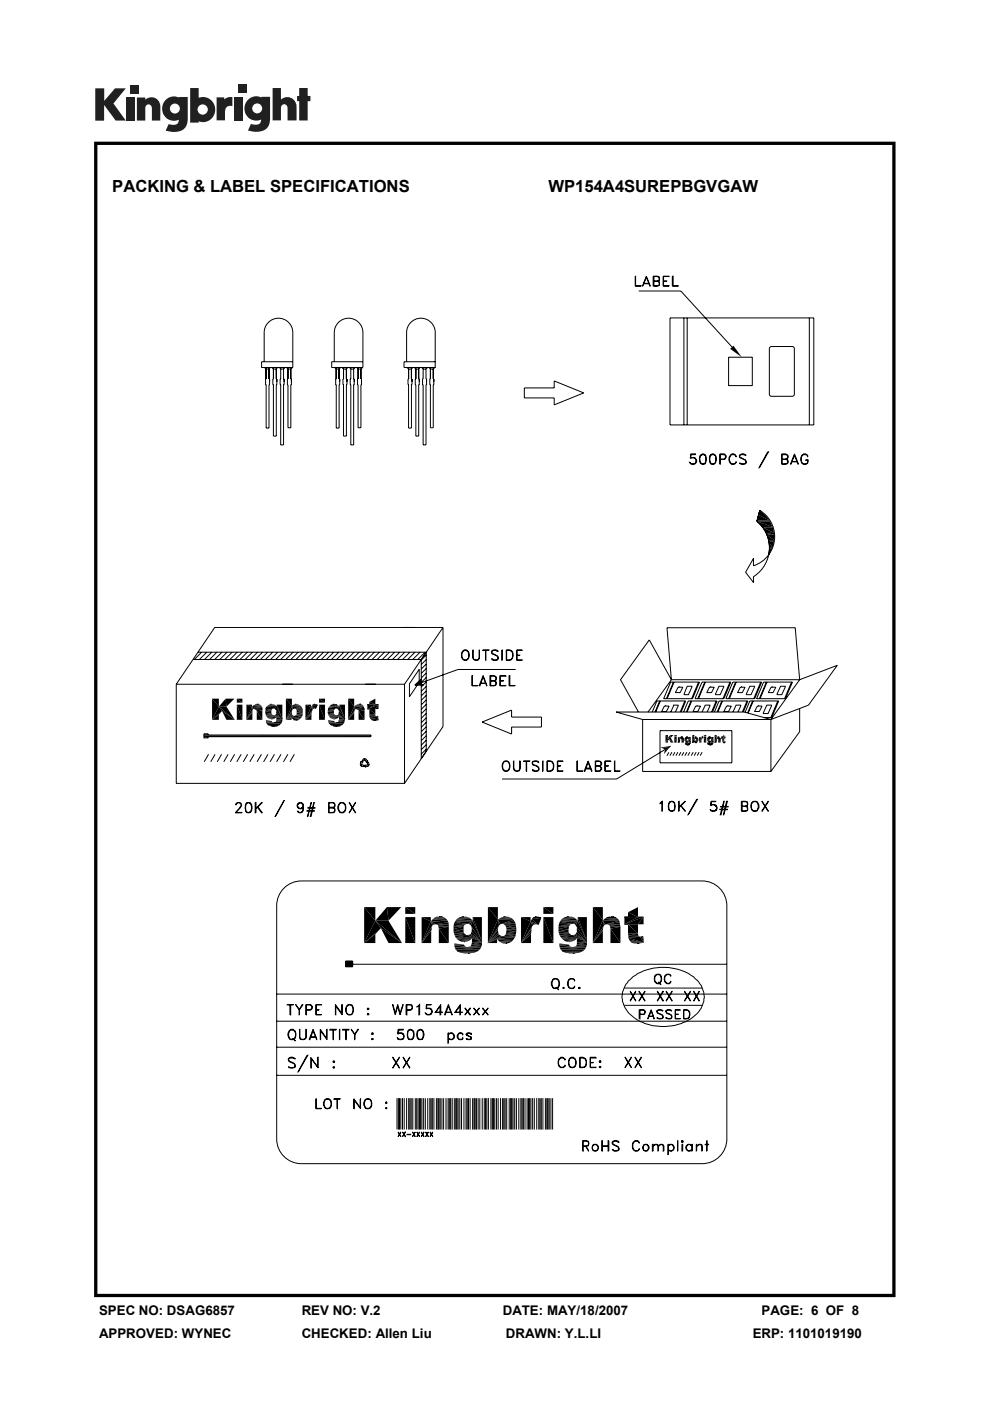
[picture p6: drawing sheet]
<svg xmlns="http://www.w3.org/2000/svg" width="210mm" height="297mm" viewBox="0 0 210 297" stroke-linecap="round" stroke-linejoin="round" font-family="sans-serif">
<defs><g id="words">
<g font-size="3.5">
<text x="23.8" y="40.6">PACKING &amp; LABEL SPECIFICATIONS</text>
<text x="116.3" y="40.6">WP154A4SUREPBGVGAW</text>
</g>
<g font-size="2.8">
<text x="21" y="278.7">SPEC NO: DSAG6857</text>
<text x="64" y="278.7">REV NO: V.2</text>
<text x="106.6" y="278.7">DATE: MAY/18/2007</text>
<text x="161.5" y="278.7">PAGE: 6 OF 8</text>
<text x="21" y="283.6">APPROVED: WYNEC</text>
<text x="64" y="283.6">CHECKED: Allen Liu</text>
<text x="107.3" y="283.6">DRAWN: Y.L.LI</text>
<text x="159.7" y="283.6">ERP: 1101019190</text>
</g>
</g></defs>
<g fill="#231f20">
<path d="M20.2 18.7h1.9v2.7l2.3-2.7h2.3l-2.6 3.2 2.6 3.7h-2.2l-2.4-3.3v3.3h-1.9z"/>
<path d="M26.7 20.7h1.8v4.9h-1.8z"/>
<path d="M49.6 20.7h1.8v4.9h-1.8z"/>
<path d="M27.6 18h1.8v1.8h-1.8z"/>
<path d="M50.6 17.9h1.8v1.8h-1.8z"/>
<path d="M29 20.7h1.8v.4a1.9 1.9 0 0 1 2.2-.3 1.9 1.9 0 0 1 1 2v2.8h-1.8v-2.7a.7 .7 0 0 0-.7-.8 .7 .7 0 0 0-.7 .8v2.7h-1.8z"/>
<path d="M45.9 20.6h1.7v.5a2.03 2.03 0 0 1 1.7-.5v1.9h-.2a1.12 1.12 0 0 0-1.4 1.3v1.7h-1.8z"/>
<path d="M57.8 18.7h1.8v2.4a1.98 1.98 0 0 1 2.2-.3 1.98 1.98 0 0 1 1.1 2v2.7h-1.9v-2.6a.7 .7 0 0 0-.7-.8 .7 .7 0 0 0-.7 .8v2.6h-1.8z"/>
<path d="M63.5 18.7h1.8v1.6h.5v1.1h-.5v4.1h-1.8v-4.1h-.5v-1.1h.5z"/>
<path d="M40.3 18.7v7.3h1.8v-.3a2.63 2.63 0 0 0 3.5-2.5 2.63 2.63 0 0 0-3.5-2.5v-2zM41.9 23.2a1.1 1.1 0 0 1 2.2 0 1.1 1.1 0 0 1-2.2 0z"/>
<path d="M35.3 21a2.56 2.56 0 0 0-.6 3.3 2.56 2.56 0 0 0 3.2 1.1 1.09 1.09 0 0 1-1.5 1.1l-.6-.2-.7 1.4a5.3 5.3 0 0 0 3.8-.2 2.69 2.69 0 0 0 .9-2.4v-4.5h-1.8v.1l-.8-.2a2.44 2.44 0 0 0-1.9 .5zM36 23a1.06 1.06 0 0 1 2.1 0 1.06 1.06 0 0 1-2.1 0z"/>
<path d="M52.8 21a2.56 2.56 0 0 0-.6 3.3 2.56 2.56 0 0 0 3.2 1 1.09 1.09 0 0 1-1.5 1.1l-.7-.1-.6 1.4a5.3 5.3 0 0 0 3.7-.3 2.69 2.69 0 0 0 1-2.3v-4.6h-1.8v.2l-.9-.3a2.44 2.44 0 0 0-1.8 .6zM53.5 23a1.06 1.06 0 0 1 2.1 0 1.06 1.06 0 0 1-2.1 0z"/>
</g>
<g fill="#000">
<path d="M155.6 73.3l1.7 2.4-2.4-1.7zM160.5 110.5l3.4 1.2h-2.3zM160.5 110.5h2.8l.6 1.2zM160.9 109.2l2.4 1.2h-2.8zM160.9 109.2h1.4l1 1.2zM161.1 108.3l1.2 .9h-1.4zM161.7 111.8l2.5 1.2h-1.7zM161.7 111.8h2.2l.3 1.2zM162.5 113l1.8 .3h-1.7zM162.5 113h1.7l.1 .3zM162.6 113.3l1.6 1.2h-1.2zM162.6 113.3h1.7l-.1 1.2z"/>
<path d="M163 114.5l1.2 .4h-1.2zM163 114.5h1.2v.4zM163 114.9l.9 1.2h-.7zM163 114.9h1.2l-.3 1.2zM163.2 116.1l.6 .3h-.6zM163.2 116.1h.7l-.1 .3zM163.2 116.4h.6l-.8 1.2zM43.2 155.7h.9zM43.2 155.7l.9 .2h-.9zM43.2 155.7h.9v.2zM43.2 156.3l.9 .2h-.9zM43.2 156.3h.9v.2z"/>
<path d="M43.2 156.5h.9zM45 148.1l1.4 1.7-1.4 2.8zM45 152.6l1.4-1.1v1.1zM46.4 149.8l.7 1-2.1 1.8zM46.4 149.8l3.4 2.8-2.7-1.8zM45 148.1h1.4v1.7zM45 152.6l2.1-1.8-.7 .7zM47.1 150.8l2.7 1.8h-1.8zM47.9 148.1l.1 1.7h-1.6zM46.4 149.8h1.6l1.8 2.8zM47.9 148.1h1.8l-1.7 1.7zM50.2 149.4l1.2 3.2h-1.2z"/>
<path d="M50.2 148.1l1.2 .9h-1.2zM50.2 149.4h1.2v3.2zM50.2 148.1h1.2v.9zM52.3 149.4l1.1 .5-1.1 2.7zM53.4 149.9l.6 .4h-.3zM53.4 149.9l.3 .4-.1 .2zM53.4 149.9l.2 .6-1.3 2.1zM52.3 149.4h1.1v.5zM53.5 151.1v1.5h-1.2zM53.5 151l-1.2 1.6zM53.5 150.7v.3l-1.2 1.6zM53.6 150.5l-1.3 2.1z"/>
<path d="M53.6 149.7l.3-.2 1.5 .1zM53.9 149.5l1.5 .1zM54 150.3h1.6zM54.1 150.3h1.5zM54 149.5l.2-.2 .9 .1zM54.3 150.4l1.3 .2zM54.4 150.5l1.2 .1-1.1 .2zM54.5 150.8l1.1 1.8h-1.1zM54.2 149.3h.7zM54.5 149.3h.4zM54.2 149.3l.9 .1zM54 149.5l1.1-.1 .3 .2z"/>
<path d="M53.6 149.7h1.8l.2 .1zM53.6 149.7l1.8-.1zM54.5 150.8l1.1-.2v2zM54.3 150.4l1.3-.1v.3zM54 150.3l1.6-.2v.2zM56.2 150.8l1.3 .1-1.2 .3zM56.3 151.4l1.4 .1-1.3 .2zM56.3 151.2l1.3 .1-1.3 .1zM56.3 150.6h1.3l-1.4 .2zM56.3 150.2h1.5l-1.5 .4zM56.4 153l1.4 .1-1.4 .1zM56.4 152.9l1.4 .2z"/>
<path d="M56.4 152.7l1.2 .2h-1.2zM56.4 150l1.6 .2h-1.7zM56.7 152.1l1.7 .2h-1.6zM56.8 152.3l1.5 .1zM56.8 149.6h1.6l-1.7 .1zM57.1 153.9h1.8zM57.1 152.4h.9zM56.8 149.6l.3-.2h1.1zM57.3 152.4l.4 .1zM57.1 149.4l.8-.1zM57.4 153.9l1.2 .1zM56.3 151.2l1.2-.3 .1 .4z"/>
<path d="M56.3 151.2l1.2-.3zM56.4 152.9h1.2l.2 .2zM56.3 151.4l1.3-.1 .1 .2zM56.2 150.8l1.4-.2-.1 .3zM57.3 149.3h.6zM57.7 154h.6zM56.4 151.7l1.5-.1zM56.3 150.6l1.4-.2-.1 .2zM56.4 153.2h1.6zM56.3 150.6l1.5-.4-.1 .2zM56.4 151.7h1.7zM57.1 149.4h1.1z"/>
<path d="M56.4 153.2h1.7zM57.3 152.4h.7zM56.3 150.2h1.7zM58.1 151.7l1.8 .7-1.3-.4zM56.8 149.6l1.5-.2zM57.1 152.4h1.2zM56.8 149.6l1.5-.2 .1 .2zM58.1 153.2l1.7-.1zM56.8 152.3h1.6zM58.1 151.7l.3-.1 1.5 .8zM58.4 153.1h1.4zM58.4 151.5l1.5 .9-1.5-.8z"/>
<path d="M58.4 150.4l1.5 2zM57.7 154h.9zM58.6 152.8l1.3 .1-1.5 .1zM58.6 152.5l1.3 .1-1.3 .2zM56.7 152.1l1.9-.1-.2 .3zM58.6 152l1.3 .4-1.3 .1zM58.6 151.3l1.3 1.1-1.5-.9zM58.6 150.9l1.3 1.5-1.3-1.1zM58.6 150.9l1.3 1.5zM58.6 150.7l1.3 1.7-1.3-1.5zM58 150.2l.7-.4-.4 .4zM58.3 150.2l.4-.4-.3 .6z"/>
<path d="M58.7 149.8l-.3 .6zM58.7 149.8l1.2 2.6-1.5-2zM58.7 149.4l1.2 3-1.2-2.6zM57.4 153.9h1.5zM58.4 153l1.5-.1-.1 .2zM58.6 152.8l1.3-.2v.3zM58.6 152.5l1.3-.1v.2zM58.7 149.4h1.2v3zM60.6 148.1l1.3 1.6-1.3 2.9zM61.8 152.2l1.9 .2h-1.6zM60.6 152.6l1.2-.4v.4zM60.6 152.6l1.3-1.3 .1 .3z"/>
<path d="M61.9 151v.3l-1.3 1.3zM61.9 150.9l-1.3 1.7zM61.9 150.7v.2l-1.3 1.7zM61.9 149.7h2l-1.7 .6zM61.9 149.7l.2 .7zM61.9 149.7l.2 .7-1.5 2.2zM60.6 148.1h1.3v1.6zM60.6 152.6l1.5-1zM62.1 152.4l1.4 .1-1.2 .1zM60.6 152.6l1.5-1 .2 .2zM62.1 150.4l-1.5 2.2zM62.1 149.5l1.5 .1-1.7 .1z"/>
<path d="M62.3 152.6h1zM60.6 152.6l1.8-.8zM62.1 149.5l1.3-.1zM60.6 152.6l1.8-.8-.6 .4zM62.4 150.2l1.8 .2zM62.6 152.7h.4zM62.6 150.2l1.6 .2h-1.4zM62.3 149.4l.8-.1zM62.4 151.8l1.7 .1zM62.7 151.7l1.4 .2zM62.8 150.4l1.4 .4-1.3-.1zM62.8 150.4h1.4z"/>
<path d="M62.6 149.3h.5zM62.9 151.4l1.3 .1-1.4 .1zM62.9 151.1l1.3 .2-1.3 .1zM62.9 151l1.3 .3zM62.9 150.7l1.3 .1-1.3 .2zM62.3 149.4h1.1zM62.6 152.7l.7-.1zM62.1 149.5l1.3-.1 .2 .2zM62.3 152.6l1.2-.1zM61.9 149.7l1.7-.1 .3 .1zM62.1 152.4h1.6l-.2 .1zM62.4 150.2l1.5-.5v.2z"/>
<path d="M62.2 150.3l1.7-.6zM62.4 150.2l1.5-.3 .2 .3zM62.4 150.2h1.7l.1 .2zM62.8 151.6l1.4-.1-.1 .4zM62.9 151.4l1.3-.1v.2zM62.9 151h1.3v.3zM62.9 151l1.3-.2v.2zM62.8 150.4h1.4v.4zM64.8 149.4l1.2 .5-1.2 2.7zM66 149.9l.7 .3-.3 .1zM66 149.9l.4 .4-.1 .2zM66 149.9l.3 .6-1.5 2.1z"/>
<path d="M66 149.9l.7 .3zM66 149.9l1 .4zM64.8 149.4h1.2v.5zM64.8 152.6l1.3-1.1v1.1zM66.1 151.3v.2l-1.3 1.1zM66.1 150.9v.4l-1.3 1.3zM66.1 149.7l.9 .6-1-.4zM66.2 150.7l-1.4 1.9zM66.3 150.5l-1.5 2.1zM66.1 149.7l.2-.2h1.1zM66.3 149.4l1 .1zM66.3 149.4l.8-.1z"/>
<path d="M66.6 149.3h.5zM66.3 149.4l.8-.1 .2 .2zM66.3 149.5h1.1zM66.1 149.7l1.3-.2-.4 .8zM67.7 149.4l1.2 3.2h-1.2zM67.7 148.1l1.2 .9h-1.2zM67.7 149.4h1.2v3.2zM67.7 148.1h1.2v.9zM69.5 151.2l1.3 .1-1.2 .1zM69.5 150.8l1.3 .1-1.3 .3zM69.5 150.6h1.3l-1.3 .2zM69.6 153l1.4 .1-1.3 .1z"/>
<path d="M69.6 152.9l1.4 .2zM69.6 152.7l1.3 .2h-1.3zM69.6 151.4l1.4 .1-1.3 .2zM69.6 150.2h1.5l-1.6 .4zM69.7 150l1.6 .2h-1.7zM70 152.1l1.6 .2h-1.5zM70.1 152.3l1.4 .1zM70.1 149.6h1.6l-1.7 .1zM70.4 153.9h1.8zM70.4 152.4h.8zM70.1 149.6l.3-.2h1.1zM70.6 153.9l1.2 .1z"/>
<path d="M70.6 152.4l.4 .1zM70.4 149.4l.8-.1zM69.6 151.4l1.2-.1 .2 .2zM69.5 151.2l1.3-.3v.4zM69.5 151.2l1.3-.3zM69.5 150.8l1.3-.2v.3zM69.6 152.9h1.3l.1 .2zM70.6 149.3h.6zM71 154h.6zM69.7 153.2h1.5zM69.7 151.7l1.4-.1zM69.5 150.6l1.5-.2-.2 .2z"/>
<path d="M69.5 150.6l1.6-.4-.1 .2zM69.7 151.7h1.6zM69.7 153.2h1.6zM70.6 152.4h.6zM70.4 149.4h1.1zM71.3 151.7l1.9 .7zM69.6 150.2h1.7zM70.4 152.4h1.1zM70.1 149.6l1.4-.2 .2 .2zM70.1 149.6l1.4-.2zM71.3 151.7l.3-.1 1.6 .8zM71.3 153.2l1.7-.1z"/>
<path d="M70.1 152.3h1.5zM71.6 153.1h1.4zM71.6 151.6l.1-.1 1.5 .9zM71.7 150.4l1.5 2zM70 149.7l1.7-.1 .2 .2zM71 154h.8zM71.8 152.8l1.3 .1-1.4 .1zM71.8 151.3l1.4 1.1-1.5-.9zM71.8 150.7l1.4 1.7zM71.9 152.5l1.3 .1-1.4 .2zM70 152.1l1.9-.1-.3 .3zM71.9 152l1.3 .4-1.3 .1z"/>
<path d="M71.9 150.9l1.3 1.5-1.4-1.1zM71.9 150.9l1.3 1.5zM71.3 150.2l.7-.4zM71.5 150.2l.5-.4-.3 .6zM72 149.8l-.3 .6zM72 149.8l1.2 2.6-1.5-2zM72 149.4l1.2 3-1.2-2.6zM70.6 153.9h1.5zM70.6 153.9h1.6zM71.7 153l1.4-.1-.1 .2zM71.8 152.8l1.4-.2-.1 .3zM71.9 152.5l1.3-.1v.2z"/>
<path d="M72 149.4h1.2v3zM73.9 148.1l1.2 1.7-1.2 2.8zM75.1 151.1v1.5h-1.2zM75.1 151l-1.2 1.6zM75.1 149.8h2.1l-1.8 .5zM75.1 149.8l.3 .5-.1 .2zM75.1 149.8l.2 .7-1.4 2.1zM73.9 148.1h1.2v1.7zM75.2 150.7l-.1 .3-1.2 1.6zM75.3 150.5l-1.4 2.1zM75.4 149.6l1.7 .1-2 .1zM75.6 150.3h1.7z"/>
<path d="M75.4 149.6h1.6zM75.6 149.4h1.2zM75.7 150.3h1.6zM76 150.4l1.3 .2zM76.1 150.8l1.2 1.8h-1.2zM76.1 150.5l1.2 .1-1.2 .2zM75.9 149.3h.7zM76.2 149.3h.4zM75.9 149.3l.9 .1zM75.6 149.5l1.2-.1 .2 .2zM75.4 149.6l1.7 .1zM75.6 150.3l1.6-.5v.3z"/>
<path d="M75.4 150.3l1.8-.5zM75.6 150.3l1.6-.2 .1 .2zM76.1 150.8l1.2-.2v2zM76 150.4l1.3-.1v.3zM77.9 149.4h1.7l-1.7 .9zM77.9 149.4h.4zM78.3 151.8l1.6 .1-1.5 .1zM78.3 151.4h1.3l-1.3 .4zM78.3 150.3l1.3 1.1h-1.3zM77.9 149.4h1.7zM78.3 148.8l1.3 .6h-1.3zM78.4 152.2l1.9 .4-1.7-.2z"/>
<path d="M78.4 152l1.9 .6-1.9-.4zM78.6 152.4l1.7 .2h-1.5zM78.8 152.6h1.5zM78.8 152.6l1.2 .1zM79.1 152.7h.7zM78.3 151.8l1.6 .1zM78.3 151.8l1.3-.4v.4zM77.9 150.3h1.7zM78.3 150.3h1.3v1.1zM77.9 150.3l1.7-.9h.7zM78.3 148.8l1.3-.7v1.3zM79.4 152.7h.4z"/>
<path d="M78.4 152l1.5-.1 .4 .7zM79.1 152.7h.9zM79.9 151.9l.2-.1 .2 .8zM80.1 151.8l.2 .8zM80.3 149.4v.9h-.7zM77.9 150.3l2.4-.9-.7 .9zM79.6 149.4h.7zM88 145.2l1.8 .1zM88 145.2l.3-.3h.6zM88 145.2l.9-.3 .8 .3zM88.3 144.9l1-.8-.4 .8zM140.1 158.5h1.7l-.7 .4z"/>
<path d="M141.1 158.9h.6l-.9 1zM141.2 155.8l.5 .6-.5 1zM141.2 157.4l.5-.4v.4zM141.7 156.4l.2 .4-.7 .6zM141.7 156.4l1.2 1zM141.2 155.8h.5v.6zM141.1 158.9l.7-.4-.1 .4zM141.8 158.5h.2l-.3 .4zM141.2 157.4l.7-.6zM141.9 156.8l1 .6h-.6zM141.8 158.5l.4-.3-.2 .3zM142.2 155.8l.1 .6h-.6z"/>
<path d="M141.7 156.4h.6l.6 1zM142.2 155.8h.7l-.6 .6zM143 156.3l.5 1.1h-.5zM143 155.8l.5 .4h-.5zM143 156.3h.5v1.1zM143 155.8h.5v.4zM143.8 156.3l.4 .1-.4 1zM144.2 156.8v.6h-.4zM144.2 156.8l-.4 .6zM144.2 156.4l.8 .1-.6 .1zM144.2 156.4l.2 .2zM144.2 156.4l.1 .3z"/>
<path d="M144.2 156.4l.1 .3-.5 .7zM143.8 156.3h.4v.1zM144.3 156.7l-.5 .7zM144.3 156.3l.7 .1h-.8zM144.4 156.6h.7zM144.3 156.3h.6zM144.4 156.3h.5zM144.5 156.6h.6zM144.4 156.3h.4zM144.5 156.8l.6 .6h-.6zM144.5 156.7h.6zM144.5 156.3h.2z"/>
<path d="M144.5 156.3h.3zM144.3 156.3l.7 .1zM144.2 156.4l.8 .1zM144.5 156.8l.6-.1v.7zM144.5 156.7l.6-.1zM145.2 157h.5zM145.2 156.9h.5zM145.2 156.8h.4l-.4 .1zM145.2 156.7h.5zM145.2 156.6h.6zM145.3 157.8h1zM145.3 157.7h1.1z"/>
<path d="M145.3 157.5l.4 .1-.4 .1zM145.3 157.5l.4 .1zM145.3 157.4l.4 .1zM145.3 157.2h.8zM145.3 157.1l.8 .1zM145.3 156.5l.6 .1h-.7zM145.3 156.4h.8zM145.4 157.8l.8 .1zM145.4 157.3h.6zM145.5 157.9h.7zM145.5 157.3l.4 .1zM145.5 156.3h.5l-.6 .1z"/>
<path d="M145.6 157.9h.6zM145.6 157.4h.2zM145.6 156.3h.3h-.4zM145.6 157.9h.5zM145.2 156.9l.4-.1zM145.6 156.3h.2zM145.7 157.9h.3zM145.3 157.7l.5-.1zM145.3 157.1h.5zM145.2 157l.5-.1zM145.2 156.8l.5-.1-.1 .1zM145.2 156.7l.5-.1z"/>
<path d="M145.3 157.7l.6-.1zM145.3 157.1h.6zM145.2 156.7l.6-.1zM145.6 156.3h.3zM145.3 157.7l1.2-.1zM145.6 157.4h.3zM145.9 157.1l.6 .3zM145.2 156.6h.7zM145.5 156.3h.5zM145.5 156.3h.4zM145.9 157.6h.6zM145.5 157.3h.5z"/>
<path d="M146 157l.5 .4zM146 156.7l.5 .7zM145.4 156.4h.7zM145.7 157.9h.4zM146 157.6h.5zM146.1 157.5h.4zM146.1 157.4h.4zM145.4 157.3l.7-.1zM146.1 157.2l.4 .2h-.4zM146 157l.1-.1 .4 .5zM146.1 156.8l.4 .6zM145.3 156.5l.8-.1-.2 .2z"/>
<path d="M146.1 156.4l-.2 .2zM145.9 156.6l.2-.2zM146.1 156.4l-.1 .3zM146.1 156.4l.4 1-.5-.7zM145.3 156.5l.8-.1zM146.1 156.3l.4 1.1zM145.4 157.8h.9zM145.3 157.8l1.1-.1zM146.1 157.6l.4-.1zM146.1 157.5l.4-.1zM146.1 156.3h.4v1.1zM146.8 155.8l.5 .6-.5 1z"/>
<path d="M147.3 157.3l.6 .1zM146.8 157.4l.5-.1v.1zM147.3 157.3h.7zM147.3 157v.1l-.5 .3zM147.3 156.9l-.5 .5zM147.3 156.8l-.5 .6zM147.3 156.4h.6l-.6 .2zM147.3 156.4v.3zM147.3 156.4v.3l-.5 .7zM146.8 155.8h.5v.6zM147.3 157.4h.5zM146.8 157.4l.6-.3z"/>
<path d="M147.3 156.8v-.1l-.5 .7zM147.3 156.3h.5l-.5 .1zM147.4 157.4h.4zM147.4 157.1h.6l-.7 .2zM147.4 156.6l.7 .1zM147.4 156.3h.4h-.5zM147.5 157.4h.2zM147.4 157.1h.6zM147.5 156.6l.6 .1zM147.4 156.3h.3zM147.5 157.1h.5zM147.6 157h.5z"/>
<path d="M147.6 156.8h.5zM147.6 156.7l.5 .1zM147.6 156.7h.5zM147.5 156.3h.2zM147.7 156.8l.4 .1-.5 .1zM147.7 156.8l.4 .1zM147.4 156.3h.4zM147.5 157.4h.3zM147.3 156.3h.5zM147.3 156.4h.6zM147.3 157.4h.6zM147.4 156.6l.6-.1z"/>
<path d="M147.3 156.6l.6-.2zM147.3 157.3l.7-.1zM147.3 157.3l.7-.2zM147.4 156.6l.6-.1 .1 .2zM147.6 157.1l.5-.1zM147.6 157l.5-.1zM147.7 156.8h.4zM148.3 156.3l.4 .1-.4 1zM148.7 156.4l.2 .2zM148.7 156.4l.2 .3zM148.7 156.4l.2 .3-.6 .7zM148.7 156.4l.3 .2z"/>
<path d="M148.7 156.4l.4 .2zM148.3 156.3h.4v.1zM148.3 157.4l.5-.4v.4zM148.8 156.9l-.5 .5zM148.8 156.8l-.5 .6zM148.8 156.3l.3 .3-.4-.2zM148.8 156.8l.1-.1-.6 .7zM148.8 156.3h.4zM148.9 156.3h.3zM148.9 156.3h.2zM148.8 156.3h.4l-.1 .3zM149.3 156.3l.5 1.1h-.5z"/>
<path d="M149.3 155.8l.5 .4h-.5zM149.3 156.3h.5v1.1zM149.3 155.8h.5v.4zM150.1 157.7h1.1zM150.1 157.5l.5 .1-.5 .1zM150.1 157.5l.5 .1zM150.1 157.4l.4 .1zM150.1 157.1l.7 .1zM150.1 157h.4zM150.1 156.9h.4zM150.1 156.8h.4l-.4 .1zM150.1 156.7h.4z"/>
<path d="M150.1 156.6h.5zM150.1 156.5l.5 .1zM150.1 157.8l1 .1zM150.1 157.8h1.1zM150.1 157.3h.7zM150.1 157.2h.7zM150.1 156.5l.8-.1zM150.1 156.4h.8zM150.2 157.9h.9zM150.2 157.3l.5 .1zM150.1 156.4l.7-.1zM150.3 157.9h.7z"/>
<path d="M150.3 157.4h.3zM150.3 156.3h.4h-.5zM150.4 157.9h.4zM150.4 157.4h.2zM150.3 156.3h.3zM150.1 157.1h.5zM150.1 157l.4-.1zM150.1 156.9l.4-.1zM150.1 156.8l.4-.1v.1zM150.1 156.7l.4-.1zM150.4 156.3h.2zM150.6 157.9h.1z"/>
<path d="M150.1 157.7l.5-.1zM150.1 156.7l.5-.1zM150.1 157.7l1.1-.1zM150.6 157.1l.7 .3zM150.3 156.3h.4zM150.6 157.6h.6zM150.3 157.4h.4zM150.2 156.3h.6zM150.2 156.3h.5zM150.6 157.9h.2zM150.7 157.6h.5zM150.8 157.5h.5z"/>
<path d="M150.8 157.4h.5zM150.2 157.3h.6zM150.1 157.3l.7-.1zM150.8 157.2l.5 .2h-.5zM150.7 157.1l.1-.1 .5 .4zM150.8 156.9l.5 .5zM150.8 156.8l.5 .6zM150.8 156.7l.5 .7zM150.4 157.9h.5zM150.9 156.8l.4 .6-.5-.5zM150.9 156.8l.4 .6zM150.1 156.5l.8-.1-.3 .2z"/>
<path d="M150.6 156.6l.3-.2zM150.9 156.4l-.2 .2zM150.9 156.4l-.1 .3zM150.9 156.4l.4 1-.5-.7zM150.9 156.3l.4 1.1zM150.4 157.9h.6zM150.3 157.9h.8zM150.1 157.8l1.1-.1zM150.8 157.6l.5-.1zM150.8 157.5l.5-.1zM150.9 156.3h.4v1.1zM151.6 155.8l.4 .6-.4 1z"/>
<path d="M152 156.8v.6h-.4zM152 156.8l-.4 .6zM152 156.4h.8l-.7 .2zM152 156.4l.1 .3zM152 156.4l.1 .3-.5 .7zM151.6 155.8h.4v.6zM152 156.8h.1l-.5 .6zM152.1 156.7l-.5 .7zM152 156.4l.7-.1zM152.2 156.6h.6zM152.2 156.3h.5h-.6zM152.2 156.3h.4z"/>
<path d="M152.3 156.6h.5zM152.3 156.8l.5 .6h-.5zM152.3 156.7h.5zM152.3 156.3h.2zM152.3 156.3h.3zM152.2 156.3h.5zM152 156.4h.8zM152.1 156.3h.6zM152.2 156.6l.6-.2zM152.1 156.6l.7-.2zM152.3 156.8l.5-.1v.7zM152.3 156.7l.5-.1z"/>
<path d="M153 156.3h.6l-.6 .3zM153 156.3h.2zM153.2 157.3l.7 .1zM153.2 157.2l.7 .2zM153.2 157.1l.5 .1zM153.2 157h.4zM153.2 156.6l.4 .4h-.4zM153 156.3h.6zM153.2 156.1l.4 .2h-.4zM153.3 157.4h.6zM153.4 157.4h.4zM153.4 157.4h.5z"/>
<path d="M153.4 157.4h.3zM153.2 157.1l.4-.1zM153 156.6h.6zM153.2 156.6h.4v.4zM153 156.6l.9-.3zM153.2 156.1l.4-.3v.5zM153.2 157.2h.5l.2 .2zM153.8 157.1l.1 .3zM153.9 156.3v.3h-.3zM153 156.6l.9-.3-.3 .3zM153.6 156.3h.3zM77.2 192.3l2.4 2.9-2.4 4.7z"/>
<path d="M77.2 199.9l2.4-1.8v1.8zM79.6 195.2l1.2 1.6-3.6 3.1zM79.6 195.2l5.7 4.7-4.5-3.1zM77.2 192.3h2.4v2.9zM77.2 199.9l3.6-3.1-1.2 1.3zM80.8 196.8l4.5 3.1h-2.9zM82.1 192.3l.3 2.9h-2.8zM79.6 195.2h2.8l2.9 4.7zM82.1 192.3h3l-2.7 2.9zM86 194.4l2.1 5.5h-2.1zM86 192.3l2.1 1.5h-2.1zM86 194.4h2.1v5.5z"/>
<path d="M86 192.3h2.1v1.5zM89.4 194.4l2 1-2 4.5zM91.4 195.4l3.7 .1-2.7 .5zM91.4 195.4l1 .6h-.5zM91.4 195.4l.5 .6-.2 .2zM91.4 195.4l.3 .8-2.3 3.7zM89.4 194.4h2v1zM91.5 197.3v2.6h-2.1zM91.5 197.1l-2.1 2.8zM91.5 196.6v.5l-2.1 2.8zM91.7 196.2l-2.3 3.7zM93 196.4l2.2 .1-2.1 .4z"/>
<path d="M93.1 196.9l2.1 3h-2.1zM92.6 194.4h1.2zM93.2 194.4h.6zM92.6 194.4h1.2l.5 .1zM92.4 196l2.7-.5 .1 .5zM93.1 196.9l2.1-.4v3.4zM96.2 197h2.1l-2.1 .5zM96.2 196.4l2.1 .1-2.1 .5zM96.3 195.9l2.4 .1-2.5 .4zM96.5 198.3l3.6 .6-3.5-.1zM97.6 199.5l1.5 .1-1.1 .1zM98 199.7h.6z"/>
<path d="M97.6 194.4h1.3zM96.2 197.5l2.1-.4v.6zM96.2 197.5l2.1-.5zM96.2 197l2.1-.5v.5zM98 194.4h.9zM97.6 194.4h1.3l.4 .1zM98 199.7l1.1-.1zM96.5 198.3l2.7-.1 .9 .7zM99.2 198.2l3 1.4-2.1-.7zM97.6 199.5l1.9-.1-.4 .2zM99.2 198.2h.5l2.5 1.4zM99.8 198l2.4 1.6-2.5-1.4z"/>
<path d="M99.8 196.2l2.4 3.4zM100 197.6l2.2 2-2.4-1.6zM100 196.6l2.2 3-2.1-2.5zM100.1 198.9l2.1 .7-2.1 .2zM100.1 197.1l2.1 2.5-2.2-2zM100.1 197.1l2.1 2.5zM96.5 195.5l3.8-.2-1.1 .6zM99.2 195.9l1.1-.6-.9 .6zM99.4 195.9l.9-.6-.5 .8zM100.3 195.3l-.5 .9zM100.3 195.3l1.9 4.3-2.4-3.4zM100.3 194.4l1.9 5.2-1.9-4.3z"/>
<path d="M100 200.2l2.2-.3v.5zM100.3 194.4h1.9v5.2zM103.5 192.3l2.1 2.6-2.1 5zM103.5 199.9l1.9-.8v.8zM105.6 197.1l.1 .6-2.2 2.2zM105.6 197.1l-2.1 2.8zM105.6 194.9l3.3 .1-2.8 1zM105.6 194.9l.5 1.1-.2 .2zM105.6 194.9l.3 1.3-2.4 3.7zM103.5 192.3h2.1v2.6zM105.7 197.7l.1 .4-2.3 1.8zM105.7 196.6l-.1 .5-2.1 2.8z"/>
<path d="M103.5 199.9l2.3-1.8 .1 .1zM103.5 199.9l2.4-1.7 .4 .2zM105.9 196.2l-2.4 3.7zM106.2 199.8l1.8 .1zM106.3 199.9h1.7l-1.3 .1zM103.5 199.9l2.8-1.5 .2 .1zM105.4 199.1l1.1-.6h2.8zM103.5 199.9l3-1.4zM106.4 194.5l.4-.1h.9zM107.2 196.2l2.3 .5-2.1-.1zM106.8 194.4h.9zM107.4 197.3l2.1 .3-2.1 .2z"/>
<path d="M107.4 196.6l2.1 .1-2 .4zM106.4 194.5l1.3-.1 .4 .1zM106.7 200l1.3-.1zM106.5 195.9l2.4-.9 .3 .4zM106.1 196l2.8-1zM106.5 195.9l2.7-.5 .1 .4zM105.4 199.1l3.9-.6-.1 .2zM107.2 196.2h2.2l.1 .5zM107.4 197.8l2.1-.2-.1 .5zM107.5 197.1h2v.5zM110.5 194.4l2 1-2 4.5zM112.5 195.4l1.1 .6h-.4z"/>
<path d="M112.5 195.4l.7 .6-.2 .3zM112.5 195.4l.5 .9-2.5 3.6zM112.5 195.4l1.2 .6zM112.5 195.4l1.7 .7zM110.5 194.4h2v1zM110.5 199.9l2.1-1.8v1.8zM112.7 197.5l-.1 .6-2.1 1.8zM112.7 197v.5l-2.2 2.4zM112.8 196.6l-.1 .4-2.2 2.9zM112.8 194.9l1.4 1.2-1.7-.7zM113 196.3l-2.5 3.6zM113.1 194.5h1.6z"/>
<path d="M113.1 194.5l.4-.1h.7zM113.5 194.4h.7zM113.1 194.5l1.1-.1 .5 .1zM113.1 194.5l1.7 .1zM112.8 194.9l2-.3-.6 1.5zM115.3 194.4l2.1 5.5h-2.1zM115.3 192.3l2.1 1.5h-2.1zM115.3 194.4h2.1v5.5zM115.3 192.3h2.1v1.5zM118.5 197h2.1l-2.1 .5zM118.5 196.4l2.2 .1-2.2 .5zM118.6 195.9l2.4 .1-2.5 .4z"/>
<path d="M118.7 198.3l3.7 .6-3.4-.1zM119.8 199.5l1.5 .1-1.1 .1zM120.2 199.7h.6zM119.8 194.4h1.5zM118.5 197.5l2.1-.4v.6zM118.5 197.5l2.1-.5zM118.5 197l2.2-.5-.1 .5zM120.2 194.4h1.1zM119.8 194.4h1.5l.4 .1zM120.2 199.7l1.1-.1zM118.7 198.3l2.8-.1 .9 .7zM121.5 198.2l3 1.4-2.1-.7z"/>
<path d="M119.8 199.5l2-.1-.5 .2zM121.5 198.2h.4l2.6 1.4zM121.9 198.2l.2-.2 2.4 1.6zM122.1 196.2l2.4 3.4zM122.4 198.9l2.1 .7-2.1 .2zM122.4 197.6l2.1 2-2.4-1.6zM122.4 197.1l2.1 2.5-2.1-2zM122.4 197.1l2.1 2.5zM122.4 196.6l2.1 3-2.1-2.5zM118.7 195.5l3.8-.2-1.1 .6zM121.4 195.9l1.1-.6-.7 .6zM121.8 195.9l.7-.6-.4 .8z"/>
<path d="M122.5 195.3l-.4 .9zM122.5 195.3l2 4.3-2.4-3.4zM122.5 194.4l2 5.2-2-4.3zM122.4 200.2l2.1-.3v.5zM122.5 194.4h2v5.2zM125.8 192.3l2.1 2.8-2.1 4.8zM127.9 197.3v2.6h-2.1zM127.9 197.1l-2.1 2.8zM127.9 195.1l3.4 .1-3 .8zM127.9 195.1l.4 .9-.2 .2zM127.9 195.1l.2 1.1-2.3 3.7zM125.8 192.3h2.1v2.8z"/>
<path d="M128 196.6l-.1 .5-2.1 2.8zM128.1 196.2l-2.3 3.7zM128.7 194.5l.4-.1 1.6 .1zM129.4 196.4l2.2 .1-2.1 .4zM129.5 196.9l2.1 3h-2.1zM129.1 194.4h1.1zM129.6 194.4h.6zM129.1 194.4h1.1l.5 .1zM128.7 196l2.6-.8 .1 .3zM128.3 196l3-.8zM128.7 196l2.7-.5 .1 .5zM129.5 196.9l2.1-.4v3.4z"/>
<path d="M132.4 194.4h2.9l-2.9 1.6zM132.4 194.4h.8zM133.2 197.9h2.1l-2 .5zM133.2 196l2.1 1.9h-2.1zM133.2 193.4l2.1 1h-2.1zM133.3 198.8l3.3 1.1-3.1-.6zM133.5 199.3l3.1 .6-3-.4zM134.1 199.9h2zM133.3 198.4l2-.5 .1 .5zM133.2 196h2.1v1.9zM132.4 196l2.9-1.6h1.2zM133.2 193.4l2.1-1.1v2.1z"/>
<path d="M133.3 198.8l2.4-.2 .9 1.3zM134.6 200l1.5-.1zM135.7 198.6l.5-.1 .4 1.4zM136.2 198.5l.2-.1 .2 1.5zM136.5 194.4v1.6h-1.2zM132.4 196l4.1-1.6-1.2 1.6zM135.3 194.4h1.2zM73.3 203.8h1.5v1.2h-1.5zM98.6 202.1h1zM98.6 202.1h1.5zM106.7 200h.8zM120.8 202.1h1.1z"/>
<path d="M120.8 202.1h1.6zM134.6 200h1zM135.1 200h.5z"/>
<path d="M20 30v245h169.9v-245zM20.7 30.7h168.6v243.6h-168.6z"/>
</g>
<g fill="none" stroke="#000" stroke-width=".21">
<path d="M134.7 58.6l.1 2 1.2 .1h-1.3zM137.1 58.6l.8 2.1-.8-1.9-.9 1.9zM138.7 59.6l1.1 .1a.64 .64 0 0 1-.1 .9l-1.2 .1v-2.1h.9l.4 .1v.8l-.4 .2M139.4 59.6l.3-.1v-.8l-1-.1v2a.8 .8 0 0 0 1.1-.4l-.1-.5h-1M140.7 58.6h1.2h-1.2v2l1.2 .1h-1.2zM140.7 59.6h.7l-.7 .1M142.6 58.6h.2v2l1.1 .1h-1.3zM56 76.7v-6.2a3 3 0 0 1 3.1-3 3 3 0 0 1 3 3v7.4h-6.6v-1.2h6.6M56.1 77.9l.6 .4 .6-.4M56.5 78.2v2.1h-.2v1.3h.2v9.2h.6v-9.2h.1l-.1-3.4M57.7 77.9l.6 .4 .6-.4M58 78.2v2.1h-.1v1.3h.1v10.9h.6v-10.9h.1l-.1-3.4"/>
<path d="M59.3 77.9l.6 .4 .6-.4M59.5 78.2v2.1h-.1v1.3h.1v12.7h.6v-12.7h.2l-.2-3.4M60.8 77.9l.6 .4 .6-.4M61.1 78.2v2.1h-.1v1.3h.1v9.1h.6v-9.1h.1l-.1-3.4M70.9 76.7v-6.2a3 3 0 0 1 3-3 3 3 0 0 1 3.1 3v7.4h-6.6v-1.2h6.6M71 77.9l.6 .4 .6-.4M71.3 78.2v2.1h-.1v1.3h.1v9.2h.6v-9.2h.1l-.1-3.4M72.5 77.9l.6 .4 .6-.4M72.9 78.2v2.1h-.2v1.3h.2v10.9h.6v-10.9h.1l-.1-3.4M74.1 77.9l.6 .4 .6-.4M74.4 78.2v2.1h-.1v1.3h.1v12.7h.6v-12.7h.1l-.1-3.4M75.7 77.9l.6 .4 .6-.4"/>
<path d="M75.9 78.2v2.1h-.1v1.3h.1v9.1h.7v-9.1h.1l-.1-3.4M86.2 76.7v-6.2a3 3 0 0 1 3.1-3 3 3 0 0 1 3 3v7.4h-6.6v-1.2h6.6M86.3 77.9l.6 .4 .6-.4M86.7 78.2v2.1h-.2v1.3h.2v9.2h.6v-9.2h.1l-.1-3.4M87.9 77.9l.6 .4 .6-.4M88.2 78.2v2.1h-.1v1.3h.1v10.9h.6v-10.9h.1l-.1-3.4M89.5 77.9l.6 .4 .6-.4M89.7 78.2v2.1h-.1v1.3h.1v12.7h.7v-12.7h.1l-.1-3.4M91 77.9l.6 .4 .6-.4M91.3 78.2v2.1h-.1v1.3h.1v9.1h.6v-9.1h.1l-.1-3.4M135.5 61.7h8.9l12.1 13.2M136.5 60.2h1.2"/>
<path d="M136.6 60.1h1M142.1 67.4h30.5v22.7h-30.5zM145.1 67.4v22.7M145.8 67.4v22.7M154.5 75.7h5.1v6.1h-5.1zM163.2 73.7l.4-.2h4.4l.4 .2 .1 9.9-.2 .4h-4.7l-.4-.2zM171.7 67.4v22.7M111.2 82.2h6.3v-1.4l6.3 2.5-6.3 2.5v-1.4h-6.3zM146.4 98.2l.3 .1M147.3 97.1a.75 .75 0 0 1 0 1.2M147.6 97.5a.84 .84 0 0 0-1.2-.3l.1-1h1v.2h-.9l-.1 .7h.9l.4 .5a.81 .81 0 0 1-.6 .8 .81 .81 0 0 1-1-.4h.2a.64 .64 0 0 0 .6 .4 .64 .64 0 0 0 .6-.5M148.4 96.7a.69 .69 0 0 1 .7-.5 .69 .69 0 0 1 .6 .5 2.23 2.23 0 0 1-.2 1.6 .88 .88 0 0 1-1-.1 .88 .88 0 0 1-.1-1z"/>
<path d="M148.7 98.3h.8M148.7 96.5h.8M148.8 96.4a1.51 1.51 0 0 0 0 1.9M149.4 96.4a1.52 1.52 0 0 1 0 1.9M150.7 96.4l.4-.2a.94 .94 0 0 1 .8 1.4l-.1 .4a.78 .78 0 0 1-1.1 .3 1.97 1.97 0 0 1 0-1.9zM150.7 98.3h.9M150.7 96.5h.9M150.9 96.4a1.52 1.52 0 0 0 0 1.9M151.5 96.4a1.52 1.52 0 0 1 0 1.9M152.8 97.3h.8a.6 .6 0 0 0 .2-.8l-1-.1-.1 2v-2.2h.9l.4 .5v.3l-.2 .3-1 .1M155.1 96.4l.5-.2 .6 .6-.6-.4a.73 .73 0 0 0-.9 .7v.5l.3 .7h.6l.6-.4a.83 .83 0 0 1-.9 .5 .83 .83 0 0 1-.7-.8v-.5zM156.8 96.6a.89 .89 0 0 1 1.5 0h-.2a1.05 1.05 0 0 0-1.2 0l.1 .4 .6 .3a.66 .66 0 0 1 .6 .3 .66 .66 0 0 1-.1 .7 1.18 1.18 0 0 1-1.3-.1h.2a1.05 1.05 0 0 0 1.2 0l-.1-.6-.9-.4a.46 .46 0 0 1-.4-.6z"/>
<path d="M162.8 95.8h.2l-2 3.4zM165.9 97.3h.7l.5 .2v.7l-.5 .2h-.8v-2.2h.8a.6 .6 0 0 1 .6 .6 .6 .6 0 0 1-.6 .6M166.6 97.3l.5-.3v-.3l-.5-.3h-.7v1.9h.7l.5-.3-.2-.5-1-.1M167.9 97.9h1.2M168 97.8h1M168.5 96.2l.9 2.2-.9-1.8-.8 1.8zM170 96.6l.5-.4a.78 .78 0 0 1 .9 .6 .75 .75 0 0 0-.8-.4 .75 .75 0 0 0-.7 .7 1.08 1.08 0 0 0 .6 1.2l.7-.1 .1-.6-.4-.1h.5a.78 .78 0 0 1-.7 1 .78 .78 0 0 1-.8-.9zM160.5 110.5h2.8M160.6 110.5a7 7 0 0 1 2.4 7.1M161.2 108.2a6.5 6.5 0 0 1 3.1 6.3 6.5 6.5 0 0 1-4.5 5.5v-1.6l-1.7 2.9 1.7 2.2v-1.2a7.3 7.3 0 0 0 .8-11.8zM161.6 111.8h2.3M40.9 139.8h48.5v21"/>
<path d="M42 138.3h48.4v21M42.8 138.3l-1.6 1.5M43.8 138.3l-1.5 1.5M44.9 138.3l-1.5 1.5M46 138.3l-1.6 1.5M47.1 138.3l-1.6 1.5M48.2 138.3l-1.6 1.5M49.2 138.3l-1.5 1.5M50.3 138.3l-1.5 1.5M51.4 138.3l-1.6 1.5M52.5 138.3l-1.6 1.5M53.5 138.3l-1.5 1.5"/>
<path d="M54.6 138.3l-1.5 1.5M55.7 138.3l-1.6 1.5M56.8 138.3l-1.6 1.5M57.9 138.3l-1.6 1.5M58.9 138.3l-1.5 1.5M60 138.3l-1.5 1.5M61.1 138.3l-1.6 1.5M62.2 138.3l-1.6 1.5M63.2 138.3l-1.5 1.5M64.3 138.3l-1.5 1.5M65.4 138.3l-1.6 1.5M66.5 138.3l-1.6 1.5"/>
<path d="M67.5 138.3l-1.5 1.5M68.6 138.3l-1.5 1.5M69.7 138.3l-1.6 1.5M70.8 138.3l-1.6 1.5M71.9 138.3l-1.6 1.5M72.9 138.3l-1.5 1.5M74 138.3l-1.5 1.5M75.1 138.3l-1.6 1.5M76.2 138.3l-1.6 1.5M77.2 138.3l-1.5 1.5M78.3 138.3l-1.5 1.5M79.4 138.3l-1.6 1.5"/>
<path d="M80.5 138.3l-1.6 1.5M81.6 138.3l-1.6 1.5M82.6 138.3l-1.5 1.5M83.7 138.3l-1.5 1.5M84.8 138.3l-1.6 1.5M85.9 138.3l-1.6 1.5M86.9 138.3l-1.5 1.5M88 138.3l-1.5 1.5M89.1 138.3l-1.6 1.5M90.2 138.3l-1.6 1.5M90.4 139.8l-1 1.1M90.4 138.9l-1 1"/>
<path d="M94 133v21.1l-8.2 12M94 133h-48.5l-8.1 12.1M94 133l-8.2 12.1M98.1 138.3l.5-.4a1.07 1.07 0 0 1 .9 .9 1.07 1.07 0 0 1-.7 1.1h-.2a1.1 1.1 0 0 1-.5-1.6zM98.1 138a.9 .9 0 0 1 1.2 0 .9 .9 0 0 1 .2 1.2 .84 .84 0 0 1-1 .8 .84 .84 0 0 1-.6-1.1zM100.3 137.8l.1 1.6a.65 .65 0 0 0 .6 .5 .65 .65 0 0 0 .6-.5v-1.6l.1 1.6a.73 .73 0 0 1-.7 .6 .73 .73 0 0 1-.7-.6zM102.4 137.8l1.3 .1zM103 137.9v2.1l.1-2.1M104.4 137.9a1.01 1.01 0 0 1 1.3 .2h-.2a.74 .74 0 0 0-1.2 0l.1 .5a1.34 1.34 0 0 1 1.3 1.1 .89 .89 0 0 1-1.5 0h.2a.74 .74 0 0 0 1.2 0l-.1-.5-.8-.5a.46 .46 0 0 1-.5-.6zM106.4 137.8l.1 2.2zM107.4 137.8a1.15 1.15 0 0 1 1.4 1.1 1.15 1.15 0 0 1-1.4 1.1zM107.5 137.9a1.05 1.05 0 0 1 1.3 1 1.05 1.05 0 0 1-1.3 1z"/>
<path d="M109.6 137.8h1.2l-1.1 .1v2l1.1 .1h-1.2zM109.7 138.9h.6l-.6 .1M37.4 145.1h48.4M37.4 145.1v21h48.4M43.3 156.4v-.8h.8v.2h34.6v.4h-34.6v.2M44.1 155.9h34.6M44.1 156.3h34.6M44.2 159.9l-.9 1.6M45.6 159.9l-.9 1.6M47 159.9l-.9 1.6M48.4 159.9l-.9 1.6M49.8 159.9l-1 1.6"/>
<path d="M51.1 159.9l-.9 1.6M52.5 159.9l-.9 1.6M53.9 159.9l-.9 1.6M55.5 159.9l-1 1.6M56.4 153.2h3.3M56.4 149.9h2.3M56.6 153.5h3M56.6 152h2M56.6 149.8h2.1M56.7 153.7h2.7M56.7 153.6h2.7M56.8 159.9l-.9 1.6"/>
<path d="M56.9 153.8h2.3M58.2 159.9l-.9 1.6M59.6 159.9l-.9 1.6M61.1 159.9l-1 1.6M61.8 152.3h2.1M61.8 152.2h2.1M62.4 159.9l-.9 1.6M69.7 153.2h3.3M69.7 149.9h2.3M69.8 153.5h3M69.9 152h2M69.9 149.8h2"/>
<path d="M70 153.7h2.7M70 153.6h2.7M70.2 153.8h2.2M75.1 149.7h2.1M85.8 145.1v21M88 145.2l1.3-1.2-.3 .9 .8 .4zM88.9 141.9v2.8l-2.1 3v-2.7zM90.4 158.8l-1 1.1M90.4 157.9l-1 1M90.4 156.9l-1 1.1M90.4 156l-1 1M90.4 155l-1 1.1"/>
<path d="M90.4 154.1l-1 1M90.4 153.1l-1 1.1M90.4 152.2l-1 1M90.4 151.2l-1 1.1M90.4 150.3l-1 1M90.4 149.3l-1 1.1M90.4 148.4l-1 1M90.4 147.4l-1 1.1M90.4 146.5l-1 1M90.4 145.5l-1 1.1M90.4 144.6l-1 1M90.4 143.6l-1 1.1"/>
<path d="M90.4 142.7l-1 1M90.4 141.7l-1 1.1M90.4 140.8l-1 1M100.1 143.2l.1 2.1 1.2 .1h-1.3zM101.9 144.9h1.2M102 144.8h1M102.3 153.1l6.2-2.5v1.4h6.3v2.2h-6.3v1.4zM102.5 143.2l.8 2.2-.8-1.8-.7 1.8h-.2zM104.1 144.3l1.1 .2 .1 .5-.2 .3-1.2 .1v-2.2h.9l.3 .2a.59 .59 0 0 1 .2 .6 .59 .59 0 0 1-.5 .4M104.8 144.3l.3-.1 .1-.4a.8 .8 0 0 0-1.1-.4v1.9l1-.1v-.7l-1-.1M106 143.2h1.3v.2h-1.2v1.9l1.2 .1h-1.3zM106.1 144.3h.7l-.7 .1"/>
<path d="M108 143.2h.1v2.1l1.1 .1h-1.2zM109.4 141.9h-12.3l-9.1 3.3M136.3 152.5v11.1h27.2M136.3 152.5h27.2M136.3 152.5l-5.6-1.5h27.2l5.6 1.5M138.3 151l1-2.4h6.1l-.9 2.4M139.9 148.6l-1 2.4M140 154.9h15.2v6.8h-15.2zM140.1 148.6l-1 2.4M140.9 149.7h1l-.6 1.1h-1zM141.9 159.5l-.5 .7M142.2 144.6h6.2l-1.5 3.5h-6.1z"/>
<path d="M142.2 158.2l-11.4 7h-24.3M142.4 144.1l-.9-11h27.2l.9 11M142.4 144.1l-4.7-8.4-6.1 8.4 3.8 6.9M142.4 144.1h27.2M142.4 144.1l-5 6.9M142.5 159.5l-.4 .7M142.8 149.6h1.1l-.7 1.4M142.8 144.6l-1.4 3.5M142.9 149.6l-.6 1.4M143 144.6l-1.5 3.5M143.1 159.5l-.4 .7M143.8 159.5l-.4 .7"/>
<path d="M143.8 145.7h1l-.5 1.1h-1zM144.4 159.5l-.4 .7M145 151l1-2.4h6.1l-1 2.4M145 159.5l-.4 .7M145.3 148.6l-1 2.4M145.7 159.5l-.4 .7M146 147.3l.8-1.7-.1-.1h-.9l-.7 1.7 1 .1M146.3 159.5l-.4 .7M146.6 148.6l-1 2.4M146.7 148.6l-1 2.4M147 159.5l-.4 .7M147.6 149.7h1l-.6 1.1h-1z"/>
<path d="M147.7 159.5l-.5 .7M148.2 144.6l-1.5 3.5M148.3 159.5l-.4 .7M148.9 144.6h6.1l-1.5 3.5h-6.1zM148.9 151l.7-1.5h.9l.1 .1-.6 1.4M148.9 159.5l-.4 .7M149.5 144.6l-1.5 3.5M149.6 144.6l-1.5 3.5M150.5 145.7h1l-.6 1.1h-1zM151.5 151l1-2.4h6.1l-1 2.4M151.9 148.6l-1 2.4M152.5 145.5l1 .1-.7 1.7h-1l-.1-.1z"/>
<path d="M153.1 148.6l-1 2.4M153.2 148.6l-.9 2.4M154.1 149.7h1l-.6 1.1h-1zM154.8 144.6l-1.5 3.5M155.4 144.6h6.2l-1.5 3.5h-6.1zM155.5 151l.6-1.5h1l.1 .1-.7 1.4M156 144.6l-1.5 3.5M156.2 144.6l-1.5 3.5M157 145.7h1l-.6 1.1h-1zM158 151l1-2.4h6.2l-1.5 3.5h-1.7M158.4 148.6l-.9 2.4M159 145.5l1.1 .1-.8 1.7h-.9l-.1-.1z"/>
<path d="M159.6 148.6l-1 2.6M159.8 148.6l-1.1 2.6M160.6 149.7h1l-.5 1.1h-1.1zM161.4 144.6l-1.5 3.5M162 144.6h6.1l-1.5 3.5h-6.1zM162.5 144.6l-1.4 3.5M162.6 149.5l1.1 .1-.8 1.7h-.9l-.1-.1zM162.7 144.6l-1.5 3.5M163.5 152.5v11.1M163.5 145.7h1.1l-.6 1.1h-1zM165 148.6l-1.5 3.5M165.6 145.5l1 .1-.8 1.7h-.9l-.1-.1z"/>
<path d="M167.9 144.6l-1.5 3.5M169.6 150.2v4.9l-6.1 8.5M169.6 144.1l8-3-6.1 8.4-8 3M169.6 144.1l-6.1 8.4M50 172.3h1.3h-1.4a3.7 3.7 0 0 0 1.3-1.7l-.4-.4h-.4l-.4 .4 .4-.5 .6 .1a.52 .52 0 0 1 .2 .8l-1.2 1.3M52.3 170.2a.81 .81 0 0 1 1.1 .4 1.85 1.85 0 0 1-.3 1.7 .71 .71 0 0 1-1-.4 2.23 2.23 0 0 1 .2-1.7zM52.3 172.1l.3 .2 .5-.2M52.3 170.4l.3-.2 .5 .2M52.3 170.2a2.11 2.11 0 0 0 0 2.1M53 170.2a1.66 1.66 0 0 1 0 2.1M54.1 170.1h.2v2.2h-.2zM54.3 171.4l1.2-1.3h.1l-1.3 1.4"/>
<path d="M54.5 171.1l1 1.2h.1l-.9-1.2M60.2 169.7l-1.8 3.4zM63.1 171l.3 .3 .3 .1 .3-.1 .3-.3M63.1 170.6l.6-.4 .6 .4M63.3 172.1l.2 .2 .5-.2M63.5 170.2l-.4 .6 .4 .6M63.9 170.2a1.41 1.41 0 0 1 0 2.1M64.3 171.2a.68 .68 0 0 1-1.1 .1 .68 .68 0 0 1 .2-1.1 .68 .68 0 0 1 1 .5 1.54 1.54 0 0 1-.6 1.6h-.5l-.2-.3h.2l.1 .3M64.3 170.9l-.4 .5M65.1 171.8h1.6v.2h-1.6zM65.3 171.2l1.5 .1zM66 170.1l-.8 3z"/>
<path d="M66.6 170.1l-.6 3h-.2zM69.8 171.2h.7l.4 .1 .2 .3-.1 .5a1.27 1.27 0 0 1-1.3 .2v-2.2l1.2 .1 .2 .7-.6 .4M70.5 171.2l.5-.3-.1-.5-.4-.2h-.7v2.1h.7l.4-.2v-.7l-1.1-.1M72.1 170.2a.96 .96 0 0 1 1 .2 .96 .96 0 0 1 .2 1.1v.3a.74 .74 0 0 1-.7 .6 .74 .74 0 0 1-.7-.4 1.31 1.31 0 0 1 .2-1.8zM72.1 170.4a.72 .72 0 0 1 .8-.1 .72 .72 0 0 1 .4 .7 .93 .93 0 0 1-.9 1.3 1.22 1.22 0 0 1-.3-1.9zM74 170.1l1.5 2.2zM75.4 170.1l-1.4 2.2zM76.5 161.5l.2-.1 .3 .3-.2-.1-.1 .9-.3-.4 .2-.5zM76.7 162.2h.4l.1 .3h-.5M77.1 160.9h.5l.3 .4h.1l-.1 .3h-.3l.1-.1zM77.1 160.9l-.3 .4 .3 .1 .3-.3M78.3 162.1l-.2 .4-.6 .1v.1l-.2-.2 .1-.3 .1 .1 .8-.2-.2-.5-.2 .2 .1 .4"/>
<path d="M89.4 160.8h.1M106.8 161.6a.9 .9 0 0 1 1.1 0 .9 .9 0 0 1 .2 1.1 .84 .84 0 0 1-.9 .9 .84 .84 0 0 1-.7-1.2zM107 161.5l.2-.1a1.02 1.02 0 0 1 .9 1 1.02 1.02 0 0 1-.9 1.1 1.22 1.22 0 0 1-.2-2zM108.9 161.3l.1 1.6a.69 .69 0 0 0 1.1 .4l.2-.4v-1.6v1.6a.72 .72 0 0 1-.7 .6 .72 .72 0 0 1-.7-.6zM111 161.3l1.4 .1zM111.6 161.4v2.1l.1-2.1M113.1 161.4a1.01 1.01 0 0 1 1.2 .3h-.1a.74 .74 0 0 0-1.2 0l.1 .4a1.42 1.42 0 0 1 1.2 .8v.3a.89 .89 0 0 1-1.4 0h.2a.74 .74 0 0 0 1.1 0 .63 .63 0 0 0-.4-.8l-.7-.2a.51 .51 0 0 1 0-.8zM115.1 161.3l.1 2.2zM116 161.3a1.15 1.15 0 0 1 1.5 1.1 1.15 1.15 0 0 1-1.5 1.1zM116.1 161.4a1.05 1.05 0 0 1 1.3 1 1.05 1.05 0 0 1-1.3 1.1zM118.2 161.3h1.2l-1.1 .1v2.1h1.1h-1.2zM118.3 162.4h.6h-.6"/>
<path d="M122.4 161.3v2.2h1.2h-1.2zM124.1 163h1.3M124.2 162.9h1M124.7 161.3l.9 2.2-.9-1.8-.6 1.8h-.2zM126.3 162.4h.7a.59 .59 0 0 1 .6 .5 .59 .59 0 0 1-.6 .6h-.7v-2.2h.7a.61 .61 0 0 1 .6 .8l-.6 .3M127 162.4l.4-.3v-.6l-1.1-.1v2.1h.7l.4-.4v-.5l-.4-.2h-.7M128.3 161.3h1.3l-1.2 .1v2.1h1.2h-1.3zM128.4 162.4h.7h-.7M130.3 161.3l.1 2.2h1.1h-1.2zM140 170.3l.5-.4v2.1l-.1-1.9zM142.1 170a.71 .71 0 0 1 1 .3 1.73 1.73 0 0 1-.2 1.6 .77 .77 0 0 1-1.1-.2 1.85 1.85 0 0 1 .3-1.7zM142.1 171.8h.8"/>
<path d="M142.1 170.1h.8M142.2 170a1.55 1.55 0 0 0 0 1.9M142.8 170a1.55 1.55 0 0 1 0 1.9M144 169.9v2.1zM144 171.1l1.4-1.2-1.4 1.3M144.4 170.8l1 1.2-.9-1.2M147.8 169.5h.1l-2 3.3zM150.7 171.7l.3 .2M151.6 170.6a.69 .69 0 0 1 .4 .7 .69 .69 0 0 1-.4 .6M152 171.1a.85 .85 0 0 0-1.3-.3l.1-.9h1l-.9 .1-.1 .6a.81 .81 0 0 1 1.2 .2 .81 .81 0 0 1-.2 1.1 .81 .81 0 0 1-1.2-.2h.1a.76 .76 0 0 0 1.3-.2M152.7 171.6l1.6 .1zM152.8 171l1.7 .1z"/>
<path d="M153.5 169.9l-.6 2.9h-.1zM154.1 169.9h.2l-.9 2.9zM157.4 170.9l1.1 .2a.64 .64 0 0 1-.1 .8l-1.2 .1v-2.1h.9l.4 .2v.7l-.4 .2M158.1 170.9l.3-.1v-.7l-1-.1v1.9a.8 .8 0 0 0 1.1-.4l-.1-.4-1-.1M159.4 170.1a.89 .89 0 0 1 1-.2 .89 .89 0 0 1 .6 .7v.6a.86 .86 0 0 1-1 .8 .86 .86 0 0 1-.7-1zM159.7 170.1a.76 .76 0 0 1 1.1 .7 .99 .99 0 0 1-.6 1.1 .7 .7 0 0 1-.8-.7v-.6zM161.6 169.9l1.4 2.1zM162.9 169.9l-1.3 2.1zM60.2 188.3a5.2 5.2 0 0 1 3.7-1.5h85a5.2 5.2 0 0 1 5.3 5.2v49.5a5.2 5.2 0 0 1-5.3 5.2h-85a5.2 5.2 0 0 1-5.2-5.2v-49.5a5.2 5.2 0 0 1 1.5-3.7zM91.7 194.9h3M92.2 194.4h2.1M92.4 196h2.8"/>
<path d="M92.5 196h2.7M96.3 195.9h2.9M96.5 198.3h2.7M96.6 198.8h3.5M96.7 195h3.5M97.1 199.3h2.7M97.1 194.6h2.4M105.4 199.1h3.6M105.9 199.7h2.5M105.9 199.6h2.7M106 194.6h2.6M106.5 198.5h2.8"/>
<path d="M107.2 196.2h2.2M118.6 195.9h2.8M118.7 198.3h2.8M119 198.8h3.4M119 195h3.4M119.4 194.6h2.4M119.5 199.3h2.5M128.3 194.8h2.8M128.6 194.5h2.1M128.7 196h2.8M128.9 196h2.6M132.4 196h2.9"/>
<path d="M132.4 194.4h2.9M133.3 198.5h2.4M134 199.9h2.6M58.7 216.5h95.5M58.7 210.8h95.5M60.9 213l1.4 .1zM61.3 218.6l.4-.4a1.1 1.1 0 0 1 1.1 .6 1.1 1.1 0 0 1-.1 1.2 .85 .85 0 0 1-1 .4 .85 .85 0 0 1-.6-.8v-.5zM61.5 218.5a.79 .79 0 0 1 1.2 .6 .93 .93 0 0 1-.9 1.2 1.06 1.06 0 0 1-.5-1.5zM61.5 213.1v2.1h.2v-2.1M63.4 214.1l.7-1.1h.2l-.8 1.1v1.1l-.1-1.1-.7-1.1 .8 1.1M63.5 218.2l.2 2 .4 .1a.6 .6 0 0 0 .8-.5v-1.6l.1 1.6a.73 .73 0 0 1-.8 .6 .73 .73 0 0 1-.7-.6zM65 214.1h.8l.3-.4v-.3l-.3-.3h-.8l-.1 2.1v-2.2h.9a.62 .62 0 0 1 .5 .6 .62 .62 0 0 1-.5 .6h-.8"/>
<path d="M65.8 219.9h1.3M65.9 219.8h1M66.4 218.2l.8 2.2-.8-1.8-.7 1.8h-.1zM67 213h1.2l-1.1 .1v2l1.1 .1h-1.2zM67.1 214.1h.6l-.6 .1M67.9 218.2l1.4 2 .1-2v2.2l-1.4-1.8-.1 1.8zM70 218.2h1.3v.2h-1.3zM70.6 218.4v2l.1-2M71.1 213l1.4 1.8 .1-1.8v2.2l-1.4-1.9-.1 1.9zM72 218.2l.1 2.2zM72.7 218.2h1.3v.2h-1.3zM73.3 203.8h1.5v1.2h-1.5z"/>
<path d="M73.3 218.4v2l.1-2M73.5 213.5a.71 .71 0 0 1 .8-.4 .71 .71 0 0 1 .6 .7 .99 .99 0 0 1-.6 1.3 1.01 1.01 0 0 1-.8-1.6zM73.6 213.2a.77 .77 0 0 1 .9-.2 .77 .77 0 0 1 .5 .8 1.01 1.01 0 0 1-1.1 1.4 1.31 1.31 0 0 1-.3-2zM74.8 204.4h79.4M75.2 219.3l.7-1.1h.2l-.8 1.1v1.1l-.1-1.1-.8-1.1 .9 1.1M77.9 213.8l.2-.1 .2 .2-.3 .2zM78 213.8l.1 .1zM78 215l.1 .1zM78 214.8l.3 .3-.3 .1zM78.8 219.1h.4v.1l-.3 .1zM78.9 219.1l.1 .1zM83.2 213l.6 1.8 .5-1.8 .6 1.8 .6-1.8-.6 2.2-.6-1.9-.5 1.9z"/>
<path d="M85.2 219.1a.78 .78 0 0 1 .3 1.1l-.3 .1M85.6 219.5a.82 .82 0 0 0-1.3-.3l.1-1h1.1v.2h-.9l-.2 .7a.8 .8 0 0 1 1.1 .1 .8 .8 0 0 1 0 1.1 .8 .8 0 0 1-1.2 0v-.3a.7 .7 0 0 0 .7 .4 .7 .7 0 0 0 .6-.5M86.3 214.1h.8l.2-.2v-.7l-.2-.1h-.8v2.1h-.2v-2.2l1.2 .1 .2 .7a.89 .89 0 0 1-1.2 .4M86.6 218.4a.7 .7 0 0 1 1.1 .3 1.86 1.86 0 0 1-.2 1.6l-.3 .1-.6-.1a1.97 1.97 0 0 1 0-1.9zM86.6 218.5h.9M86.8 218.4a1.55 1.55 0 0 0 0 1.9M87.4 218.4a1.52 1.52 0 0 1 0 1.9M88.4 213.4l.6-.4v2.2h-.2v-2zM88.5 218.7a.69 .69 0 0 1 .6-.5 .69 .69 0 0 1 .7 .5 1.56 1.56 0 0 1-.2 1.6l-.5 .1a.98 .98 0 0 1-.7-1.3zM88.8 218.5h.8M88.8 218.4a1.52 1.52 0 0 0 0 1.9M89.5 218.4a1.97 1.97 0 0 1 0 1.9"/>
<path d="M90.4 214.8l.2 .3M91.1 213.8a.71 .71 0 0 1 .4 1l-.4 .3M91.5 214.3a.84 .84 0 0 0-1.1-.4v-.9h1.1l-1 .1-.1 .7a.84 .84 0 0 1 1.3 .8l-.3 .5-.4 .1a.67 .67 0 0 1-.8-.4h.2a.63 .63 0 0 0 .6 .3 .63 .63 0 0 0 .5-.4M92.4 214.6l1.4 .1h-1.5l1.2-1.7v2.2h-.2v-1.9l-.9 1.4M94.5 214.7h1.3M94.6 214.6h1M95 219l.1 2.2zM95.1 213l.8 2.2-.8-1.9-.7 1.9h-.1zM95.1 219.3a.71 .71 0 0 1 1.1-.1 .71 .71 0 0 1 0 1.1 .71 .71 0 0 1-1.1-.1l.4 .1a.65 .65 0 0 0 .8-.6 .65 .65 0 0 0-.8-.6zM96.5 200.8h5.5M96.5 214.6l1.6 .1h-1.6l1.1-1.7v2.2v-1.9l-1.1 1.4M97 201.7h4"/>
<path d="M97 201.6h4.5M97.2 201.9h3.8M97.3 219.1a.65 .65 0 0 1 .9 .2l-.1 .1-.1-.3a.62 .62 0 0 0-.9 .7 .62 .62 0 0 0 1 .5v-.3l.1 .2a.72 .72 0 0 1-.8 .2 .72 .72 0 0 1-.4-.8zM97.6 202h3M98.1 202.1h2M98.6 213.7l1.2 1.5h-.1zM99 219.4l.9 .4 .1 .4a.78 .78 0 0 1-1.2 0l.3 .1M99 219.2l.3-.1 .6 .1M99.1 219.1v.4M99.2 200.7h2.8M99.7 213.7h.1l-1.2 1.5zM99.7 200.7h2.3"/>
<path d="M99.8 219.1l.2 .2a.67 .67 0 0 0-1.2 0l1.1 .6M99.8 219.8v.5M100.4 213.7l1.3 1.5zM101.6 213.7l-1.2 1.5zM102.3 213.7l1.3 1.5zM103.5 213.7l-1.2 1.5zM117.2 207.7a.92 .92 0 0 1 1.2 0 .92 .92 0 0 1 .2 1.1 .85 .85 0 0 1-.8 .8 .85 .85 0 0 1-.9-.8v-.6zM117.4 207.6a.81 .81 0 0 1 1.2 .6v.6a.78 .78 0 0 1-1.1 .7 .78 .78 0 0 1-.4-1.1zM117.9 209.3l.7 .5zM118.7 200.8h5.6M119.2 201.7h4.1M119.2 201.6h4.5"/>
<path d="M119.4 209.4l.2-.1 .1 .2-.2 .1zM119.5 209.4l.1 .1zM119.5 201.9h3.8M119.9 202h3M120.3 202.1h2.1M120.6 207.7a.78 .78 0 0 1 1.3 .3 .75 .75 0 0 0-.8-.4 .75 .75 0 0 0-.6 .6 1.08 1.08 0 0 0 .5 1.3l.7-.1 .2-.3v.2a.86 .86 0 0 1-1.3 0l-.2-.5zM121.5 200.7h2.8M121.9 200.7h2.4M122.8 209.3l.2 .1v.2l-.3-.1zM122.8 209.4l.2 .1zM132.4 213.2h16.6M132.4 209.5h16.6"/>
<path d="M133.2 208.1a10.8 10.8 0 0 1 14.9-.1 5.2 5.2 0 0 1-1.9 8.2 11.1 11.1 0 0 1-11.8-.5 5 5 0 0 1-1.8-6.8zM133.6 210.2l1.3 2zM134.8 210.2l-1.2 2zM135.5 210.2l1.3 2zM135.7 215h.8a.47 .47 0 0 0 .3-.4 .47 .47 0 0 0-.3-.4h-.8v1.8h-.1v-1.9h.9l.3 .3a.52 .52 0 0 1-.3 .7h-.8M136.8 210.2l-1.3 2zM137.5 215.5h1.1M137.6 215.4h.9M138.1 214.1l.7 1.9-.7-1.7-.7 1.7zM139 206.8a.78 .78 0 0 1 .9-.2 .78 .78 0 0 1 .4 .9v.3a.76 .76 0 0 1-.7 .8 .76 .76 0 0 1-.8-.8zM139 207a.68 .68 0 0 1 .7-.4 .68 .68 0 0 1 .5 .7 .9 .9 0 0 1-.7 1.2 1.05 1.05 0 0 1-.5-1.5zM139.3 214.3a.99 .99 0 0 1 1.4 0h-.2a.7 .7 0 0 0-1.1 .2l.7 .5a.54 .54 0 0 1 .5 .4 .54 .54 0 0 1-.1 .5 1.08 1.08 0 0 1-1.2-.1l.5 .1 .8-.1a.68 .68 0 0 0-.8-.8l-.4-.3z"/>
<path d="M139.4 210.2l1.3 2h-.1zM139.6 208.2h.2l.4 .5zM140.6 210.2h.1l-1.3 2zM141.1 206.8a.78 .78 0 0 1 1.2 0v.2a.72 .72 0 0 0-.8-.4 .72 .72 0 0 0-.5 .7l.1 .8 .4 .4h.4l.4-.4a.74 .74 0 0 1-.8 .5 .74 .74 0 0 1-.6-.8zM141.2 214.3a.99 .99 0 0 1 1.3 0l-.4-.1-.8 .1 .3 .5 .9 .5-.1 .6-.7 .1-.5-.2 .5 .1h.6l.1-.5-.3-.3a1.03 1.03 0 0 1-.9-.6zM141.2 210.2l1.4 2zM142.5 210.2l-1.3 2zM143.2 214.1h1.1l-1 .1v1.7l1 .1h-1.1zM143.3 215h.6l-.6 .1M145 214.1a1.03 1.03 0 0 1 1.3 1 1.03 1.03 0 0 1-1.3 .9zM145.1 214.2h.5a.94 .94 0 0 1 .6 1.1 .94 .94 0 0 1-1.1 .6zM145.1 210.2l1.4 2z"/>
<path d="M146.4 210.2l-1.3 2zM147.1 210.2l1.3 2zM148.3 210.2l-1.2 2zM58.7 228h95.5M58.7 222h95.5M61.2 224.5a.96 .96 0 0 1 1.5 0h-.3a.97 .97 0 0 0-1.2 0l.1 .4 .3 .2a1.16 1.16 0 0 1 1.1 1.1 1.23 1.23 0 0 1-1.5 0h.1a.97 .97 0 0 0 1.2 0l-.1-.6-1.1-.5zM62.1 220.2l.6 .5zM65.1 223.7h.2l-2.1 3.6zM65.9 224.2l1.4 2v-2h.2v2.2l-1.4-1.9v1.9h-.2zM67 233l.1 2 1.1 .1h-1.2zM68.9 233.2a.92 .92 0 0 1 1.1-.1 .92 .92 0 0 1 .3 1.2 .85 .85 0 0 1-.9 .8 .85 .85 0 0 1-.8-.8v-.6zM69 233.1a.81 .81 0 0 1 1.2 .6v.6a.78 .78 0 0 1-1 .7 .78 .78 0 0 1-.5-1.1z"/>
<path d="M70.6 226.3l.3-.1 .1 .2h-.3zM70.7 225.1l.2 .1zM70.7 226.3l.2 .1zM70.7 224.9h.2v.4l-.3-.1zM70.8 233h1.4zM71.5 233v2.1l.1-2.1M75 233l1.4 1.8 .1-1.8v2.1l-1.4-1.9-.1 1.9zM77.4 233.2a.92 .92 0 0 1 1.2-.1 .92 .92 0 0 1 .2 1.2 .85 .85 0 0 1-.8 .8 .85 .85 0 0 1-.8-.8v-.6zM77.6 233.1a.81 .81 0 0 1 1.2 .6v.6a.78 .78 0 0 1-1 .7 .78 .78 0 0 1-.5-1.1zM78.8 220.3l.2-.1 .2 .1-.3 .1zM78.9 220.3h.1zM81.8 233.7h.3l-.1 .3z"/>
<path d="M81.8 234.9l.2-.1 .1 .2-.2 .1zM81.9 233.7l.1 .2zM81.9 234.9l.1 .1zM83.2 224.2l1.6 2.2zM84.2 232.8v6.7M84.3 220.2l.4 .1M84.4 240l.6 1M84.5 232.8v6.7M84.7 224.2l-1.5 2.2zM84.7 232.8v6.7M85 232.8v6.7M85 240l-.6 1"/>
<path d="M85.4 240l.6 1zM85.4 232.8v6.7M85.4 224.2l1.6 2.2zM85.7 232.8v6.7M86 240l-.6 1zM86.2 232.8v6.7M86.6 220.3h.9M86.7 232.8v6.7M86.9 224.2l-1.5 2.2zM86.9 232.8v6.7M87.2 232.8v6.7M87.5 240l.6 1"/>
<path d="M87.6 232.8v6.7M88.1 240l-.6 1M88.1 232.8v6.7M88.4 232.8v6.7M88.4 240l.6 1M88.7 232.8v6.7M88.8 220.3h.8M89 232.8v6.7M89 240l-.6 1M89.2 232.8v6.7M89.3 240l.6 1M89.5 232.8v6.7"/>
<path d="M89.9 232.8v6.7M89.9 240l-.6 1M90.2 232.8v6.7M90.3 240l.6 1M90.7 232.8v6.7M90.9 240l-.6 1M91.2 232.8v6.7M91.2 240l.6 1M91.4 232.8v6.7M91.7 232.8v6.7M91.8 240l-.6 1M92 232.8v6.7"/>
<path d="M92.6 232.8v6.7M92.9 232.8v6.7M93.1 232.8v6.7M93.4 232.8v6.7M93.7 232.8v6.7M94.1 232.8v6.7M94.6 232.8v6.7M95 232.8v6.7M95.3 232.8v6.7M95.6 232.8v6.7M95.9 232.8v6.7M96.4 232.8v6.7"/>
<path d="M96.7 232.8v6.7M96.9 232.8v6.7M97.2 232.8v6.7M97.5 232.8v6.7M97.9 232.8v6.7M98.4 232.8v6.7M98.8 232.8v6.7M99 220.3h.9M99.1 232.8v6.7M99.4 232.8v6.7M99.7 232.8v6.7M100.2 232.8v6.7"/>
<path d="M100.5 232.8v6.7M100.8 232.8v6.7M101.1 232.8v6.7M101.4 232.8v6.7M101.8 232.8v6.7M102.3 232.8v6.7M102.7 232.8v6.7M103 232.8v6.7M103.3 232.8v6.7M103.6 232.8v6.7M104.1 232.8v6.7M104.4 232.8v6.7"/>
<path d="M104.7 232.8v6.7M104.9 232.8v6.7M105.3 232.8v6.7M105.7 232.8v6.7M106.2 232.8v6.7M106.6 232.8v6.7M106.9 232.8v6.7M107.1 232.8v6.7M107.5 232.8v6.7M108 232.8v6.7M108.3 232.8v6.7M108.5 232.8v6.7"/>
<path d="M108.8 232.8v6.7M109.2 232.8v6.7M109.5 232.8v6.7M110 232.8v6.7M110.5 232.8v6.7M110.7 232.8v6.7M111 232.8v6.7M111.4 232.8v6.7M111.8 232.8v6.7M112.1 232.8v6.7M112.3 232.8v6.7M112.6 232.8v6.7"/>
<path d="M113 232.8v6.7M113.3 232.8v6.7M113.8 232.8v6.7M114.3 232.8v6.7M114.5 232.8v6.7M114.8 232.8v6.7M115.1 232.8v6.7M115.7 232.8v6.7M116 232.8v6.7M116.2 232.8v6.7M116.5 232.8v6.7M116.8 232.8v6.7"/>
<path d="M117.2 232.8v6.7M118.6 224.5l.4-.3a.95 .95 0 0 1 .9 .5 .75 .75 0 0 0-.8-.4 .75 .75 0 0 0-.6 .7 .93 .93 0 0 0 .9 1.3l.5-.5a.79 .79 0 0 1-.9 .6 .79 .79 0 0 1-.6-.9zM120.8 224.5l.4-.3a1.1 1.1 0 0 1 1 .6 1.1 1.1 0 0 1-.1 1.1 .8 .8 0 0 1-.9 .5 .8 .8 0 0 1-.6-.9zM120.9 224.4a.79 .79 0 0 1 1.2 .6 .93 .93 0 0 1-.8 1.3 1.06 1.06 0 0 1-.6-1.5zM123 224.2a1.15 1.15 0 0 1 1.4 1.1 1.15 1.15 0 0 1-1.4 1.1zM123 224.3a1.02 1.02 0 0 1 1.4 1 1.02 1.02 0 0 1-1.4 1zM125.2 224.2h1.2v.1h-1.2v2l1.2 .1h-1.2zM125.2 225.3h.6h-.6M127.1 225l.3-.1v.3l-.2 .1zM127.1 226.2l.3-.1v.2l-.2 .1zM127.2 225h.2v.2h-.2zM127.2 226.2l.2 .1z"/>
<path d="M132.5 224.2l1.5 2.2zM133.9 224.2l-1.4 2.2zM134.6 224.2l1.5 2.2zM136 224.2l-1.4 2.2zM86.3 240.5l.8 .1zM123.7 243h.7l.3-.2v-.7l-.3-.2h-.7v2.2h-.2v-2.2h1.2l.2 .4v.4a.95 .95 0 0 1-1.2 .3M124.2 243l.7 1.1-.6-1.1M127.6 241.9h.2v2.2h-.2zM127.8 243h1.2M129 241.9h.1v2.2h-.1zM129.8 242.2a.97 .97 0 0 1 1.5 0l-1-.3-.3 .3 .1 .4a1.34 1.34 0 0 1 1.2 1.1 1 1 0 0 1-1.5 0h.3l.1 .2a.82 .82 0 0 0 1-.2 .49 .49 0 0 0-.5-.7l-.6-.3zM134.3 242.2a.74 .74 0 0 1 .7-.4 .74 .74 0 0 1 .7 .6l-.6-.5h-.4a1.23 1.23 0 0 0 0 2.1l.7-.1 .3-.4a.79 .79 0 0 1-1 .6 .79 .79 0 0 1-.6-.9z"/>
<path d="M136.6 242.7l.6-.1 .5 .6-.3 .8a.74 .74 0 0 1-1-.3 .74 .74 0 0 1 .2-1zM138.4 242.6h.1v1.5h-.1zM138.8 242.7h.8v1.4v-1.1a.48 .48 0 0 0-.8-.2l-.3 .2zM140 242.7h.7l.1 .3v1.1h-.1a1.21 1.21 0 0 0-.3-1.4l-.8 .3zM141.7 242.6l.1 2.2zM141.9 242.7h.8l.3 .5a.7 .7 0 0 1-.4 .8 .7 .7 0 0 1-.8-.3l.4 .3a.64 .64 0 0 0 .7-.7 .64 .64 0 0 0-.7-.6l-.4 .3zM143.7 241.9l.1 2.2zM144.5 241.9h.3l.1 .2-.3 .1zM144.6 241.9h.2v.2h-.2zM144.6 242.6h.2v1.5h-.2zM145.6 243a.67 .67 0 0 1 1.1 0l-.4-.3a.65 .65 0 0 0-.7 .6 .65 .65 0 0 0 .7 .7l.4-.3a.7 .7 0 0 1-.9 .2 .7 .7 0 0 1-.2-.9zM146.7 242.6l.1 1.5z"/>
<path d="M147.7 242.6l.1 1.5zM147.8 243l.5-.4 .6 .1v1.4v-1.1l-.2-.2-.4-.1zM149.5 242.6l.8 .1zM149.9 241.9l.1 2.2z"/>
<circle cx="126.2" cy="243.3" r=".62"/>
<circle cx="126.3" cy="243.3" r=".72"/>
<circle cx="137" cy="243.3" r=".62"/>
</g>
<g fill="none" stroke="#000" stroke-width=".42">
<path d="M53.4 150.1h2.2M56.4 150h2.3M61.8 152h2.3M69.7 150h2.3M91.4 195.2h3.5M92.9 196.3h2.3M96.2 197.7h2.1M96.2 196.2h2.5M96.3 198.1h2.3M96.3 195.7h2.9M100 200h2.2M105.4 198.9h3.8"/>
<path d="M105.5 199.4h3.1M105.5 199.3h3.5M106.5 196h2.9M107.2 198.3h2.2M107.4 197.4h2.1M107.5 196.9h2M118.5 197.7h2.1M118.5 196.2h2.5M118.6 198.1h2.2M118.6 195.7h2.8M122.4 200h2.1M129.2 196.3h2.4"/>
<path d="M133.3 198.6h2.4M96.4 200.7h2.3M96.4 200.5h2.3M96.5 201.1h5.5M99.8 200.6h2.4M99.8 200.4h2.4M118.6 200.7h2.3M118.6 200.5h2.3M118.7 201.1h5.6M122.2 200.6h2.3M122.2 200.4h2.3"/>
</g>
<g fill="none" stroke="#000" stroke-width=".25">
<path d="M53.4 149.9h2.2M53.4 149.8h2.2M56.4 153.3h3.3M56.7 149.7h2M61.8 152.1h2.2M69.7 153.3h3.3M140.1 158.3h2.1M91.7 194.8h2.9M92.1 194.7h2.5M96.8 194.8h3M97.1 194.7h2.7M97.1 199.4h2.4"/>
<path d="M97.1 194.6h2.2M100.1 199.7h2.1M105.6 194.8h3M106.2 199.8h2.2M119.1 194.8h3M119.4 194.7h2.7M119.4 194.6h2.3M119.5 199.4h2.3M122.4 199.7h2.1M128.3 194.7h2.7M96.4 200.2h2M96.6 201.4h5.2"/>
<path d="M97 201.7h4.5M118.6 200.2h2.1M118.9 201.4h5.2M119.2 201.7h4.5"/>
</g>
<g fill="none" stroke="#000" stroke-width=".34">
<path d="M43.2 156.1h35.5M56.4 151.9h2.2M61.8 152h2.3M69.7 151.9h2.2M91.4 195.4h3.7M91.7 195h3.2M92.9 196.3h2.3M96.2 196.3h2.3M96.3 197.8h2.3M96.5 198.2h2.4M96.5 195.3h3.8M96.8 199.1h3.3"/>
<path d="M96.8 194.9h3.4M105.6 194.9h3.3M106.5 196h2.9M107 198.3h2.3M107.2 198h2.2M112.8 194.7h2M118.5 196.3h2.3M118.6 197.8h2.2M118.7 198.2h2.5M118.7 195.3h3.8M119.1 194.9h3.3M119.1 199.1h3.3"/>
<path d="M127.9 195h3.4M127.9 194.9h3.2M129.2 196.3h2.4M133.6 199.7h3M96.6 201.5h4.9M118.9 201.5h4.8"/>
</g>
<use href="#words"/>
</svg>
